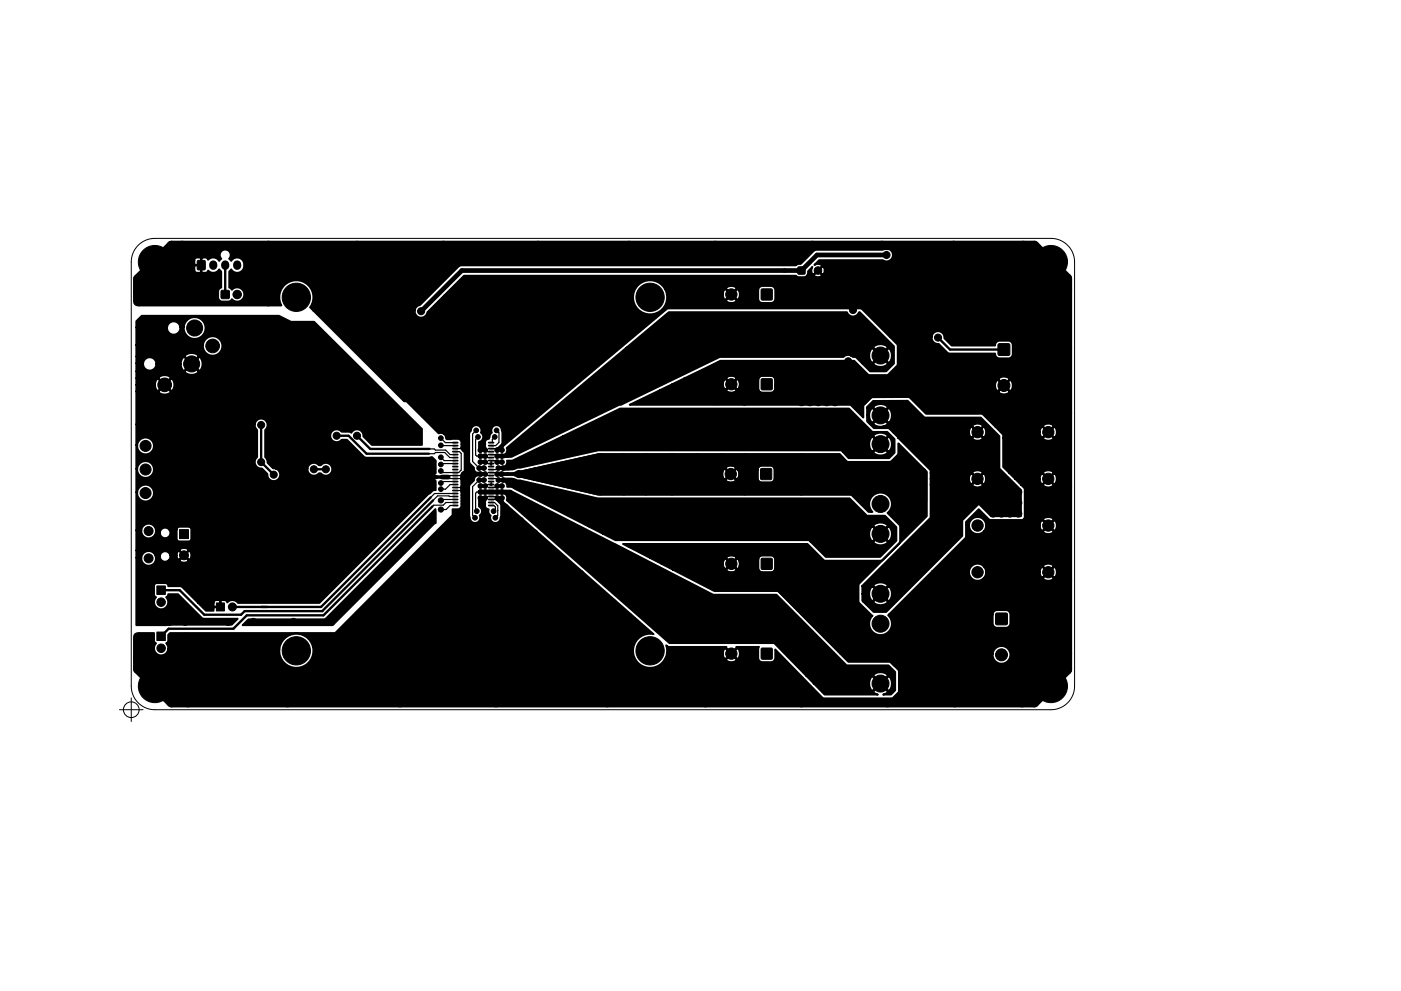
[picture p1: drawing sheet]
<svg xmlns="http://www.w3.org/2000/svg" width="297mm" height="210mm" viewBox="0 0 297 210" stroke-linecap="round" stroke-linejoin="round" font-family="sans-serif">
<g fill="none" stroke="#000" stroke-width=".21">
<path d="M29.3 52a5 5 0 0 1 3.5-1.4h190a5 5 0 0 1 5 5v90a5 5 0 0 1-5 5h-190a5 5 0 0 1-5-5v-90a5 5 0 0 1 1.5-3.6zM25.3 150.6h5M27.8 148.1v5"/>
<circle cx="27.8" cy="150.6" r="1.67"/>
</g>
<g fill="#000" stroke="#000" stroke-width=".21">
<path d="M41.9 55.3l1.3-.1 .3 .2-.1 1.8h-1.5zM169.2 56.7h1.4v1.4h-1.4zM46.9 61.7h1.7v1.6h-1.7zM161.4 61.4h2.3v2.2h-2.3zM211.7 73h2.3v2.3h-2.3zM161.3 99.5h2.2v2.2h-2.2zM161.4 80.4h2.3v2.2h-2.3zM38.1 112.4h1.9v1.9h-1.9zM92.6 101h1v.5h-1zM161.4 118.5h2.3v2.2h-2.3zM33.3 124.3h1.8v1.8h-1.8zM33.3 134.1h1.8v1.8h-1.8z"/>
<path d="M45.9 127.9h1.7v1.7h-1.7zM161.4 137.6h2.3v2.2h-2.3zM211.2 130.1h2.3v2.4h-2.3z"/>
<circle cx="30.2" cy="55.6" r=".4"/>
<circle cx="31" cy="57.4" r=".4"/>
<circle cx="31" cy="53.7" r=".4"/>
<circle cx="32.8" cy="55.6" r="3.5"/>
<circle cx="32.8" cy="53" r=".4"/>
<circle cx="32.8" cy="58.2" r=".4"/>
<circle cx="34.7" cy="57.4" r=".4"/>
<circle cx="34.7" cy="53.7" r=".4"/>
<circle cx="35.5" cy="55.6" r=".4"/>
<circle cx="38.6" cy="52.1" r=".75"/>
<circle cx="56.9" cy="52.1" r=".75"/>
<circle cx="56.9" cy="58.9" r=".75"/>
<circle cx="75.7" cy="52.1" r=".75"/>
<circle cx="79.4" cy="59.7" r=".5"/>
<circle cx="94" cy="52.1" r=".75"/>
<circle cx="99.3" cy="59.4" r=".75"/>
<circle cx="114" cy="52.1" r=".75"/>
<circle cx="115.3" cy="59.4" r=".75"/>
<circle cx="124.7" cy="59.4" r=".75"/>
<circle cx="133.3" cy="52.1" r=".75"/>
<circle cx="133.9" cy="59.4" r=".75"/>
<circle cx="142.7" cy="59.4" r=".75"/>
<circle cx="149.5" cy="59.4" r=".75"/>
<circle cx="151.6" cy="52.1" r=".75"/>
<circle cx="172.2" cy="52.1" r=".75"/>
<circle cx="173.4" cy="57.4" r=".8"/>
<circle cx="174.2" cy="59.7" r=".75"/>
<circle cx="186.9" cy="52.1" r=".75"/>
<circle cx="187.4" cy="56.6" r=".75"/>
<circle cx="187.4" cy="58.4" r=".75"/>
<circle cx="188" cy="54.1" r=".75"/>
<circle cx="190" cy="57" r=".75"/>
<circle cx="194.1" cy="59.7" r=".75"/>
<circle cx="202.2" cy="52.1" r=".75"/>
<circle cx="210.3" cy="57.4" r=".75"/>
<circle cx="216.9" cy="52.1" r=".75"/>
<circle cx="220.2" cy="55.6" r=".4"/>
<circle cx="221" cy="57.4" r=".4"/>
<circle cx="221" cy="53.7" r=".4"/>
<circle cx="222.8" cy="55.6" r="3.5"/>
<circle cx="222.8" cy="53" r=".4"/>
<circle cx="222.8" cy="58.2" r=".4"/>
<circle cx="224.7" cy="57.4" r=".4"/>
<circle cx="224.7" cy="53.7" r=".4"/>
<circle cx="225.5" cy="55.6" r=".4"/>
<circle cx="29.2" cy="62" r=".75"/>
<circle cx="29.7" cy="68.7" r=".75"/>
<circle cx="38.5" cy="67.9" r=".75"/>
<circle cx="38.9" cy="64" r=".75"/>
<circle cx="40.6" cy="77.2" r="1.7"/>
<circle cx="41.3" cy="69.6" r="1.7"/>
<circle cx="45.1" cy="73.4" r="1.45"/>
<circle cx="50.3" cy="62.5" r=".9"/>
<circle cx="54.5" cy="69.6" r=".75"/>
<circle cx="56.9" cy="64.1" r=".75"/>
<circle cx="57.4" cy="77.5" r=".75"/>
<circle cx="58.7" cy="67.7" r=".75"/>
<circle cx="62.8" cy="63.1" r="3"/>
<circle cx="67.2" cy="65.4" r=".75"/>
<circle cx="70.6" cy="73.7" r=".75"/>
<circle cx="72.6" cy="70.6" r=".75"/>
<circle cx="77.5" cy="75.8" r=".75"/>
<circle cx="81.3" cy="64" r=".75"/>
<circle cx="84.7" cy="62.7" r=".75"/>
<circle cx="87.5" cy="68.3" r=".75"/>
<circle cx="89.3" cy="66" r=".75"/>
<circle cx="91.6" cy="68.5" r=".75"/>
<circle cx="99.9" cy="73.9" r=".75"/>
<circle cx="126.4" cy="77.1" r=".75"/>
<circle cx="130.9" cy="73.3" r=".75"/>
<circle cx="134.7" cy="69.8" r=".75"/>
<circle cx="137.8" cy="63.1" r="3"/>
<circle cx="142.6" cy="64.6" r=".75"/>
<circle cx="148.5" cy="64.6" r=".75"/>
<circle cx="152" cy="78" r=".75"/>
<circle cx="155.1" cy="62.5" r="1.2"/>
<circle cx="157.9" cy="79.6" r=".75"/>
<circle cx="157.9" cy="77.7" r=".75"/>
<circle cx="169.9" cy="78.2" r=".75"/>
<circle cx="174.2" cy="63.2" r=".75"/>
<circle cx="174.2" cy="61.5" r=".75"/>
<circle cx="179.8" cy="76.7" r=".75"/>
<circle cx="180.8" cy="65.8" r=".75"/>
<circle cx="186.7" cy="75.4" r="1.8"/>
<circle cx="187.4" cy="60.3" r=".75"/>
<circle cx="187.4" cy="63.8" r=".75"/>
<circle cx="187.4" cy="62" r=".75"/>
<circle cx="189.7" cy="62.7" r=".75"/>
<circle cx="190" cy="70.4" r=".75"/>
<circle cx="192.3" cy="62.7" r=".75"/>
<circle cx="194.1" cy="61.5" r=".75"/>
<circle cx="194.1" cy="63.2" r=".75"/>
<circle cx="198.9" cy="71.6" r=".75"/>
<circle cx="217.2" cy="78.2" r=".75"/>
<circle cx="218.7" cy="76.7" r=".75"/>
<circle cx="220.2" cy="75.2" r=".75"/>
<circle cx="226.3" cy="73.9" r=".75"/>
<circle cx="226.3" cy="61.5" r=".75"/>
<circle cx="29.7" cy="97" r=".75"/>
<circle cx="30.9" cy="99.6" r="1.17"/>
<circle cx="30.9" cy="94.6" r="1.17"/>
<circle cx="34.9" cy="81.7" r="1.45"/>
<circle cx="37.3" cy="91.9" r=".75"/>
<circle cx="42.9" cy="95.2" r=".75"/>
<circle cx="47.2" cy="88.6" r=".75"/>
<circle cx="49.8" cy="81.7" r=".75"/>
<circle cx="51.1" cy="94.2" r=".75"/>
<circle cx="55.4" cy="98" r=".75"/>
<circle cx="55.4" cy="90.2" r=".75"/>
<circle cx="57.1" cy="88.4" r=".75"/>
<circle cx="61.2" cy="91.4" r=".75"/>
<circle cx="65.1" cy="96.9" r=".75"/>
<circle cx="66.5" cy="99.6" r=".75"/>
<circle cx="67.3" cy="90.4" r=".75"/>
<circle cx="69.1" cy="99.6" r=".75"/>
<circle cx="71.4" cy="92.5" r=".75"/>
<circle cx="72.4" cy="83.1" r=".75"/>
<circle cx="73.4" cy="95" r=".75"/>
<circle cx="75.7" cy="92.5" r=".75"/>
<circle cx="79.8" cy="93.5" r=".75"/>
<circle cx="79.8" cy="98.2" r=".75"/>
<circle cx="80" cy="83.1" r=".75"/>
<circle cx="87.8" cy="85.1" r=".75"/>
<circle cx="88.4" cy="91.4" r=".75"/>
<circle cx="90.2" cy="98.3" r=".75"/>
<circle cx="91.4" cy="85.1" r=".75"/>
<circle cx="93.5" cy="99.9" r=".5"/>
<circle cx="93.5" cy="93" r=".5"/>
<circle cx="93.5" cy="94.5" r=".5"/>
<circle cx="93.5" cy="98.5" r=".5"/>
<circle cx="93.5" cy="97" r=".5"/>
<circle cx="94.9" cy="88.5" r=".75"/>
<circle cx="98.3" cy="90.2" r=".75"/>
<circle cx="98.4" cy="95.4" r=".5"/>
<circle cx="101" cy="91.3" r=".5"/>
<circle cx="101.3" cy="92.7" r=".5"/>
<circle cx="101.6" cy="99.3" r=".5"/>
<circle cx="101.9" cy="95.5" r=".5"/>
<circle cx="101.9" cy="96.8" r=".5"/>
<circle cx="101.9" cy="98" r=".5"/>
<circle cx="102.6" cy="99.3" r=".5"/>
<circle cx="102.9" cy="96.8" r=".5"/>
<circle cx="102.9" cy="95.5" r=".5"/>
<circle cx="102.9" cy="98" r=".5"/>
<circle cx="104.9" cy="92.7" r=".5"/>
<circle cx="105.3" cy="91.3" r=".5"/>
<circle cx="105.4" cy="96.8" r=".5"/>
<circle cx="105.4" cy="98" r=".5"/>
<circle cx="105.4" cy="95.5" r=".5"/>
<circle cx="105.7" cy="99.3" r=".5"/>
<circle cx="106.4" cy="95.5" r=".5"/>
<circle cx="106.4" cy="96.8" r=".5"/>
<circle cx="106.4" cy="98" r=".5"/>
<circle cx="106.7" cy="99.3" r=".5"/>
<circle cx="107.3" cy="93" r=".75"/>
<circle cx="110.9" cy="90" r=".75"/>
<circle cx="114.6" cy="87" r=".75"/>
<circle cx="118.4" cy="83.8" r=".75"/>
<circle cx="122.4" cy="99.3" r=".75"/>
<circle cx="122.4" cy="80.4" r=".75"/>
<circle cx="127.4" cy="97" r=".75"/>
<circle cx="132.2" cy="97" r=".75"/>
<circle cx="136.9" cy="97" r=".75"/>
<circle cx="138.2" cy="85.1" r=".75"/>
<circle cx="140.5" cy="85.1" r=".75"/>
<circle cx="142.5" cy="97" r=".75"/>
<circle cx="142.7" cy="85.1" r=".75"/>
<circle cx="145" cy="85.1" r=".75"/>
<circle cx="147.3" cy="85.1" r=".75"/>
<circle cx="147.7" cy="97" r=".75"/>
<circle cx="149.6" cy="85.1" r=".75"/>
<circle cx="152" cy="83.4" r=".75"/>
<circle cx="152" cy="85.1" r=".75"/>
<circle cx="152" cy="80" r=".75"/>
<circle cx="152" cy="81.8" r=".75"/>
<circle cx="153" cy="97" r=".75"/>
<circle cx="155.1" cy="81.5" r="1.2"/>
<circle cx="157.9" cy="85.2" r=".75"/>
<circle cx="157.9" cy="81.5" r=".75"/>
<circle cx="157.9" cy="97" r=".75"/>
<circle cx="157.9" cy="83.4" r=".75"/>
<circle cx="157.9" cy="98.8" r=".75"/>
<circle cx="169.9" cy="97" r=".75"/>
<circle cx="169.9" cy="83.6" r=".75"/>
<circle cx="169.9" cy="81.8" r=".75"/>
<circle cx="169.9" cy="85.3" r=".75"/>
<circle cx="169.9" cy="98.8" r=".75"/>
<circle cx="169.9" cy="80" r=".75"/>
<circle cx="171.7" cy="85.3" r=".75"/>
<circle cx="173.5" cy="85.3" r=".75"/>
<circle cx="175.3" cy="85.3" r=".75"/>
<circle cx="175.3" cy="83.6" r=".75"/>
<circle cx="177" cy="85.3" r=".75"/>
<circle cx="186.7" cy="88.1" r="1.8"/>
<circle cx="186.7" cy="94.2" r="1.8"/>
<circle cx="190" cy="98.5" r=".75"/>
<circle cx="191.9" cy="98.5" r=".75"/>
<circle cx="192" cy="96.8" r=".75"/>
<circle cx="193.8" cy="98.5" r=".75"/>
<circle cx="207.3" cy="91.7" r="1.2"/>
<circle cx="211.1" cy="99.6" r=".75"/>
<circle cx="211.3" cy="89.7" r=".75"/>
<circle cx="211.3" cy="87.6" r=".75"/>
<circle cx="211.3" cy="85.6" r=".75"/>
<circle cx="212.6" cy="90.9" r=".75"/>
<circle cx="212.8" cy="81.8" r="1.27"/>
<circle cx="213.6" cy="94.7" r=".75"/>
<circle cx="213.6" cy="92.7" r=".75"/>
<circle cx="213.6" cy="96.8" r=".75"/>
<circle cx="213.6" cy="98.8" r=".75"/>
<circle cx="222.3" cy="91.7" r="1.2"/>
<circle cx="226.3" cy="87.6" r=".75"/>
<circle cx="29.7" cy="109.1" r=".75"/>
<circle cx="29.7" cy="102" r=".75"/>
<circle cx="30.9" cy="104.6" r="1.17"/>
<circle cx="31.5" cy="118.5" r=".95"/>
<circle cx="31.5" cy="112.7" r=".95"/>
<circle cx="39" cy="117.8" r=".95"/>
<circle cx="40.9" cy="109.7" r=".75"/>
<circle cx="46.7" cy="114.3" r=".75"/>
<circle cx="47.2" cy="100.3" r=".75"/>
<circle cx="51.1" cy="106.2" r=".75"/>
<circle cx="54.2" cy="118.2" r=".65"/>
<circle cx="56.5" cy="115.8" r=".65"/>
<circle cx="58" cy="100.7" r=".75"/>
<circle cx="61" cy="108.2" r=".75"/>
<circle cx="64.1" cy="119.2" r=".75"/>
<circle cx="67.4" cy="111.6" r=".75"/>
<circle cx="67.7" cy="108.2" r=".75"/>
<circle cx="75.4" cy="118.9" r=".75"/>
<circle cx="75.8" cy="111.6" r=".75"/>
<circle cx="76.6" cy="108.3" r=".75"/>
<circle cx="82.8" cy="111.6" r=".75"/>
<circle cx="84.8" cy="116.8" r=".75"/>
<circle cx="85.5" cy="108.3" r=".75"/>
<circle cx="87.6" cy="119.3" r=".75"/>
<circle cx="90" cy="111.8" r=".75"/>
<circle cx="90.2" cy="104.1" r=".75"/>
<circle cx="92.6" cy="101.2" r=".25"/>
<circle cx="93.5" cy="102.5" r=".5"/>
<circle cx="93.5" cy="103.8" r=".5"/>
<circle cx="93.5" cy="106.2" r=".55"/>
<circle cx="93.5" cy="108.1" r=".55"/>
<circle cx="93.6" cy="101.2" r=".25"/>
<circle cx="94.1" cy="112.3" r=".75"/>
<circle cx="97" cy="109.6" r=".75"/>
<circle cx="98.3" cy="100.6" r=".5"/>
<circle cx="98.3" cy="103.6" r=".5"/>
<circle cx="98.3" cy="102.1" r=".5"/>
<circle cx="100.7" cy="109.9" r=".5"/>
<circle cx="101.1" cy="108.5" r=".5"/>
<circle cx="101.6" cy="101.8" r=".5"/>
<circle cx="101.9" cy="103.1" r=".5"/>
<circle cx="101.9" cy="105.7" r=".5"/>
<circle cx="101.9" cy="104.4" r=".5"/>
<circle cx="101.9" cy="100.6" r=".5"/>
<circle cx="102.6" cy="101.8" r=".5"/>
<circle cx="102.9" cy="100.6" r=".5"/>
<circle cx="102.9" cy="104.4" r=".5"/>
<circle cx="102.9" cy="105.7" r=".5"/>
<circle cx="102.9" cy="103.1" r=".5"/>
<circle cx="104.6" cy="108.5" r=".5"/>
<circle cx="105" cy="109.9" r=".5"/>
<circle cx="105.4" cy="100.6" r=".5"/>
<circle cx="105.4" cy="104.4" r=".5"/>
<circle cx="105.4" cy="105.7" r=".5"/>
<circle cx="105.4" cy="103.1" r=".5"/>
<circle cx="105.7" cy="101.8" r=".5"/>
<circle cx="106.4" cy="104.4" r=".5"/>
<circle cx="106.4" cy="105.7" r=".5"/>
<circle cx="106.4" cy="103.1" r=".5"/>
<circle cx="106.4" cy="100.6" r=".5"/>
<circle cx="106.7" cy="101.9" r=".5"/>
<circle cx="107.1" cy="107.7" r=".75"/>
<circle cx="110" cy="100.6" r=".75"/>
<circle cx="110.2" cy="110.5" r=".75"/>
<circle cx="111.9" cy="100.6" r=".75"/>
<circle cx="113.3" cy="113.2" r=".75"/>
<circle cx="113.8" cy="100.6" r=".75"/>
<circle cx="116.2" cy="115.9" r=".75"/>
<circle cx="119.6" cy="118.9" r=".75"/>
<circle cx="122.4" cy="101.9" r=".75"/>
<circle cx="127.4" cy="104.3" r=".75"/>
<circle cx="132.2" cy="104.3" r=".75"/>
<circle cx="135.9" cy="116.1" r=".75"/>
<circle cx="136.9" cy="104.3" r=".75"/>
<circle cx="138.2" cy="116.1" r=".75"/>
<circle cx="140.5" cy="116.1" r=".75"/>
<circle cx="142.5" cy="104.3" r=".75"/>
<circle cx="142.7" cy="116.1" r=".75"/>
<circle cx="145" cy="116.1" r=".75"/>
<circle cx="147.3" cy="116.1" r=".75"/>
<circle cx="147.8" cy="104.1" r=".75"/>
<circle cx="149.3" cy="116.1" r=".75"/>
<circle cx="150.5" cy="119.6" r=".75"/>
<circle cx="150.5" cy="117.9" r=".75"/>
<circle cx="153" cy="104.1" r=".75"/>
<circle cx="154.9" cy="100.6" r="1.2"/>
<circle cx="155.1" cy="119.6" r="1.2"/>
<circle cx="157.9" cy="116.1" r=".75"/>
<circle cx="157.9" cy="100.6" r=".75"/>
<circle cx="157.9" cy="104.3" r=".75"/>
<circle cx="157.9" cy="119.6" r=".75"/>
<circle cx="157.9" cy="117.9" r=".75"/>
<circle cx="157.9" cy="102.5" r=".75"/>
<circle cx="169.9" cy="100.6" r=".75"/>
<circle cx="169.9" cy="104.3" r=".75"/>
<circle cx="169.9" cy="117.9" r=".75"/>
<circle cx="169.9" cy="116.1" r=".75"/>
<circle cx="169.9" cy="119.6" r=".75"/>
<circle cx="169.9" cy="102.5" r=".75"/>
<circle cx="184.9" cy="119.8" r=".75"/>
<circle cx="186.7" cy="106.9" r="1.8"/>
<circle cx="186.7" cy="113.3" r="1.8"/>
<circle cx="191.9" cy="100.3" r=".75"/>
<circle cx="193.7" cy="100.3" r=".75"/>
<circle cx="193.7" cy="102.1" r=".75"/>
<circle cx="195.6" cy="105.4" r=".75"/>
<circle cx="195.6" cy="101.9" r=".75"/>
<circle cx="195.6" cy="100.1" r=".75"/>
<circle cx="195.6" cy="103.6" r=".75"/>
<circle cx="207" cy="104.4" r=".75"/>
<circle cx="207.2" cy="101.6" r="1.2"/>
<circle cx="207.3" cy="111.5" r="1.2"/>
<circle cx="208.8" cy="106.7" r=".75"/>
<circle cx="208.8" cy="104.4" r=".75"/>
<circle cx="210.6" cy="109" r=".75"/>
<circle cx="210.6" cy="106.7" r=".75"/>
<circle cx="210.6" cy="104.4" r=".75"/>
<circle cx="212.3" cy="104.4" r=".75"/>
<circle cx="212.3" cy="109" r=".75"/>
<circle cx="212.3" cy="106.7" r=".75"/>
<circle cx="214.1" cy="109" r=".75"/>
<circle cx="214.1" cy="104.4" r=".75"/>
<circle cx="214.1" cy="106.7" r=".75"/>
<circle cx="215.9" cy="104.4" r=".75"/>
<circle cx="215.9" cy="109" r=".75"/>
<circle cx="215.9" cy="106.7" r=".75"/>
<circle cx="222.2" cy="101.6" r="1.2"/>
<circle cx="222.3" cy="111.5" r="1.2"/>
<circle cx="226.3" cy="103.1" r=".75"/>
<circle cx="29.2" cy="139.7" r=".75"/>
<circle cx="29.7" cy="131.8" r=".75"/>
<circle cx="29.7" cy="122.3" r=".75"/>
<circle cx="34.2" cy="127.8" r=".9"/>
<circle cx="34.2" cy="137.5" r=".9"/>
<circle cx="34.5" cy="122.4" r=".75"/>
<circle cx="35.9" cy="131.9" r=".75"/>
<circle cx="39.2" cy="131.9" r=".75"/>
<circle cx="39.3" cy="135.1" r=".75"/>
<circle cx="44.7" cy="124.8" r=".75"/>
<circle cx="48.2" cy="135.2" r=".75"/>
<circle cx="48.4" cy="131.9" r=".75"/>
<circle cx="49.3" cy="128.8" r=".85"/>
<circle cx="53.2" cy="120.9" r=".65"/>
<circle cx="53.6" cy="127.1" r=".75"/>
<circle cx="53.7" cy="131.9" r=".75"/>
<circle cx="58.4" cy="135.2" r=".75"/>
<circle cx="59.1" cy="124.8" r=".75"/>
<circle cx="62.2" cy="131.9" r=".75"/>
<circle cx="62.8" cy="138.1" r="3"/>
<circle cx="67.3" cy="127" r=".75"/>
<circle cx="70.2" cy="135.2" r=".75"/>
<circle cx="70.2" cy="131.9" r=".75"/>
<circle cx="77.5" cy="124.1" r=".75"/>
<circle cx="79.9" cy="127" r=".75"/>
<circle cx="123.1" cy="121.8" r=".75"/>
<circle cx="126.2" cy="124.7" r=".75"/>
<circle cx="129.9" cy="127.9" r=".75"/>
<circle cx="133.2" cy="130.8" r=".75"/>
<circle cx="136.3" cy="133.6" r=".75"/>
<circle cx="137.8" cy="138.1" r="3"/>
<circle cx="143.4" cy="138" r=".75"/>
<circle cx="149.2" cy="138" r=".75"/>
<circle cx="150.5" cy="123.3" r=".75"/>
<circle cx="150.6" cy="121.4" r=".75"/>
<circle cx="155.1" cy="138.7" r="1.2"/>
<circle cx="157.9" cy="123.2" r=".75"/>
<circle cx="157.9" cy="121.4" r=".75"/>
<circle cx="169.9" cy="128.5" r=".75"/>
<circle cx="169.9" cy="126.7" r=".75"/>
<circle cx="169.9" cy="125" r=".75"/>
<circle cx="169.9" cy="123.2" r=".75"/>
<circle cx="169.9" cy="121.4" r=".75"/>
<circle cx="172" cy="130.8" r=".75"/>
<circle cx="174.6" cy="133.6" r=".75"/>
<circle cx="177.2" cy="136.3" r=".75"/>
<circle cx="180.1" cy="139.2" r=".75"/>
<circle cx="181.6" cy="128.6" r=".75"/>
<circle cx="181.7" cy="122.9" r=".75"/>
<circle cx="186.7" cy="139.2" r=".75"/>
<circle cx="186.7" cy="126" r="1.8"/>
<circle cx="186.7" cy="132.3" r="1.8"/>
<circle cx="192.3" cy="136" r=".75"/>
<circle cx="196.2" cy="132.1" r=".75"/>
<circle cx="200" cy="128.1" r=".75"/>
<circle cx="202.7" cy="132.1" r=".75"/>
<circle cx="202.7" cy="135.9" r=".75"/>
<circle cx="202.7" cy="125.7" r=".75"/>
<circle cx="205.5" cy="139.8" r=".75"/>
<circle cx="207.3" cy="121.4" r="1.2"/>
<circle cx="212.3" cy="138.9" r="1.27"/>
<circle cx="218.9" cy="136.6" r=".75"/>
<circle cx="220.7" cy="131.6" r=".75"/>
<circle cx="222.3" cy="121.4" r="1.2"/>
<circle cx="226.3" cy="138.7" r=".75"/>
<circle cx="226.3" cy="123.2" r=".75"/>
<circle cx="30.2" cy="145.6" r=".4"/>
<circle cx="31" cy="143.7" r=".4"/>
<circle cx="31" cy="147.4" r=".4"/>
<circle cx="32.8" cy="145.6" r="3.5"/>
<circle cx="32.8" cy="148.2" r=".4"/>
<circle cx="32.8" cy="143" r=".4"/>
<circle cx="34.7" cy="143.7" r=".4"/>
<circle cx="34.7" cy="147.4" r=".4"/>
<circle cx="35.5" cy="145.6" r=".4"/>
<circle cx="39.9" cy="149.1" r=".75"/>
<circle cx="61" cy="149.1" r=".75"/>
<circle cx="84.8" cy="149.1" r=".75"/>
<circle cx="105.2" cy="149.1" r=".75"/>
<circle cx="128.8" cy="149.1" r=".75"/>
<circle cx="149.6" cy="149.1" r=".75"/>
<circle cx="169.9" cy="149.1" r=".75"/>
<circle cx="186.7" cy="145" r="1.8"/>
<circle cx="188.2" cy="149.1" r=".75"/>
<circle cx="191.5" cy="144.8" r=".75"/>
<circle cx="202.4" cy="149.1" r=".75"/>
<circle cx="209.2" cy="143.6" r=".75"/>
<circle cx="216.7" cy="149.1" r=".75"/>
<circle cx="218.2" cy="144" r=".75"/>
<circle cx="220.2" cy="145.6" r=".4"/>
<circle cx="221" cy="143.7" r=".4"/>
<circle cx="221" cy="147.4" r=".4"/>
<circle cx="222.8" cy="145.6" r="3.5"/>
<circle cx="222.8" cy="148.2" r=".4"/>
<circle cx="222.8" cy="143" r=".4"/>
<circle cx="224.7" cy="143.7" r=".4"/>
<circle cx="224.7" cy="147.4" r=".4"/>
<circle cx="225.5" cy="145.6" r=".4"/>
</g>
<g fill="none" stroke="#000" stroke-width=".4">
<path d="M96 93.9h1M96 94.5h1M96 95.2h1M96 95.8h1M96 96.5h1M96 97.1h1M96 97.7h1M96 98.4h1M96 99h1M96 99.6h1M103.6 93.9h1M103.6 94.5h1"/>
<path d="M103.6 95.2h1M103.6 95.8h1M103.6 96.5h1M103.6 97.1h1M103.6 97.7h1M103.6 98.4h1M103.6 99h1M103.6 99.6h1M96 100.3h1M96 100.9h1M96 101.5h1M96 102.2h1"/>
<path d="M96 102.8h1M96 103.4h1M96 104.1h1M96 104.7h1M96 105.3h1M96 106h1M96 106.6h1M96 107.2h1M103.6 100.3h1M103.6 100.9h1M103.6 101.5h1M103.6 102.2h1"/>
<path d="M103.6 102.8h1M103.6 103.4h1M103.6 104.1h1M103.6 104.7h1M103.6 105.3h1M103.6 106h1M103.6 106.6h1M103.6 107.2h1"/>
</g>
<path d="M45.2 56.1v.3M47.7 56.1v.3M50.3 56.1v.3" fill="none" stroke="#000" stroke-width="1.7"/>
<g fill="none" stroke="#000" stroke-width=".25">
<path d="M90.9 96.3h1.2l.2-.3h2l1.1 1.1h1.1M91.1 95.2h1l.2 .3h2.2l.9 1h1.1M93.5 94.5h3M93.5 93l.9 .9h2.1M93.5 97l.7 .7h2.3M96.5 95.2h2.1M96.5 95.8h.9l.4 .4v3.5l-.6 .6h-3.4l-.3-.4M96.5 98.4h-2.8l-.2 .1M101 91.3l-.8 .8v5.8l1.4 1.4h1M101.3 92.7l-.5 .5v3.3l.3 .3h1.8l.3 .3h.9M102.9 98l.3 .4h.9M102.9 95.5l.3 .3h.9"/>
<path d="M104.1 95.2h1l.3 .3M104.1 96.5h1l.3 .3M104.9 92.7l-.5 .5v.7M105.3 91.3l.5 .5v2l-.7 .7h-1M105.7 99.3l-.4 .3h-1.2M106.4 98h-1l-.3-.3h-1v1.3M106.4 96.8h2.1M96.5 103.4h1.6l.2 .2-.4 .5h-1.4M96.5 106h-2.8l-.2 .2M96.5 105.3l-3.7-.1-1 1M96.5 102.8h-1.1l-.9 1h-1M96.5 106.6h-1.9l-.6 .6h-2.1l-.2 .2"/>
<path d="M96.5 107.2h-1.1l-.8 .9h-1.1M96.5 104.7h-4.4l-.8 .8M96.5 102.2h-2.8l-.2 .2M98.3 100.6l-.3 .3h-2.9l-.3 .3 .3 .3h2.6l.6 .6M101.6 101.8l-1.4 1.4v6.1l.5 .6M101.9 104.4h-.8l-.3 .2v3.6l.3 .3M102.9 100.6l.3 .3h.9M102.9 105.7l.3-.4h1.9l.3 .4M104.1 101.5h1.2l.4 .3 1 .1M104.1 100.3h1l.3 .3M104.1 102.2v.6h-.9l-.3 .3M104.1 106.6h.7l.7 .7v2.1l-.5 .5"/>
<path d="M104.1 107.2h.6l.3 .4v.5l-.3 .4M104.6 108.5h.1M104.8 104.1h-1.6l-.3 .3 .3 .3h1.9l.3-.3M105.4 105.7l-.3 .3h-1M105.4 105.7h1M105.5 108.3h.1M106.4 103.1h-1l-.3 .3h-1"/>
</g>
<path d="M188 54.1h-14.8l-3.3 3.3h-72l-8.6 8.6M88.5 101.2h3.8M93.7 101.2h1.3M100.6 100.6h1.3M101.9 104.4h6.3M105.4 100.6h1M106.4 104.4h.1" fill="none" stroke="#000" stroke-width="1"/>
<path d="M29.2 64v-4.8l7.1-7.1h183l7 7v83l-7 7h-183l-7.1-7.1v-6.9" fill="none" stroke="#000" stroke-width="2"/>
<path d="M47.7 56.3v6.2M198.9 71.6l2.5 2.6h11.4M55.4 90.2v7.8l2.6 2.7M66.5 99.6h2.6M71.4 92.5h2.5l3.8 3.8h13.2M75.7 92.5l2.8 2.7h12.6M91.3 105.5l-23.2 23.3h-18.8M91.7 107.4l-23.1 23.2h-16.3l-2.8 2.8h-13.7l-1.6 1.6M91.8 106.2l-23.5 23.5h-16.4l-.8 .7h-7.8l-5.2-5.2h-3.9M92.3 101.2h.3" fill="none" stroke="#000" stroke-width=".5"/>
<circle cx="69.1" cy="99.6" r=".25" fill="#000"/>
<g fill="#000" stroke="#000" stroke-width=".4">
<path d="M36.4 52.3h182.7l7 7v82.6l-7 7h-182.4l-7.3-7.3v-7.3h3.3v1.7l.4 .5a1.5 1.5 0 0 0 .4 2.4 1.5 1.5 0 0 0 2.2-1.2h23.5v.7a3.6 3.6 0 0 0 5.5 2.8 3.6 3.6 0 0 0 0-6.2 3.6 3.6 0 0 0-5.5 2.7h-23.5l-.1-.6-.4-.6 .4-.4 .1-1.4 .4-.4h35l24.8-24.9 .1-1.4h1.1a.94 .94 0 0 0 .7-1.2v-2.6l-.1-.1 .1-.5-.1-.2 .1-.1v-1.1v-.5l-.1-.2 .1-.5-.1-.1 .8-1v-3.7l-.1-.4-.7-.6 .1-1a.8 .8 0 0 0-.7-1.1l-2.4 .1-.3-.8-.3-.3h5.4v6l1 1.1v.6l.5 .5 1.8 .1 .1 .2-.1 .2h-.9a1.1 1.1 0 0 0-1.4 1.1l-1 1.2v6.2l.1 .4a1.11 1.11 0 0 0 1.3 1.2 1.11 1.11 0 0 0 .8-1.5 1.1 1.1 0 0 0-.1-1.9v-2h1.2l.2 .5-.2 .1 .1 .8a.8 .8 0 0 0 .7 1.1 1.08 1.08 0 0 0 .4 1.4 1.14 1.14 0 0 0 .9 1.5 1.14 1.14 0 0 0 1.3-1.3l.1-2.4-1-1.2 .1-.5h1.2v.8l.2 .3 31.8 28a3.6 3.6 0 0 0-4.1 5 3.6 3.6 0 0 0 6.4 .3h13l.2 .3a1.47 1.47 0 0 0 2.1-.3l-1.1-1.1-1.2 1.1h-13l.5-1.2h11.9v.3a.67 .67 0 0 0 .5 .8l1.2-1.1h.2l1.1 1.1 .3-.1a1.47 1.47 0 0 0-.3-2.1l-1.1 1.1h-.2l-1.2-1.1-.2 .1-.2 .3-.1 .7h-11.9v-1l-.2-.8 .7 .3h12.1l-.1 .3 1.2 1.1 1.1-1.1-.1-.3h4.8l-.1 .6v1.8a.9 .9 0 0 0 .9 .9h1.9l.5-.3 .2-.4 .1-2 10.2 10.4h14.4l.4-.2 1.2-1.3v-4.2l-.2-.4-1.5-1.6-.4-.1h-8.7l-1.6-1.6h32.3a1.88 1.88 0 0 0 2.5 1.9 1.88 1.88 0 0 0 .6-3.1 1.88 1.88 0 0 0-3.1 .8v.4h-32.3l-13.3-13.4h-13.5l-8.8-4.6h11.3a1.47 1.47 0 0 0 2.2 .3l.1-.3-1.1-1.1-1.2 1.1h-11.3l-2.3-1.2h13v.4a.67 .67 0 0 0 .5 .8l1.2-1.2h.2l1.1 1.2 .3-.2 .3-1-.3-.9h4.2v1.8a.9 .9 0 0 0 .9 .9h1.9l.5-.2 .2-.5 .1-2a.9 .9 0 0 0-.9-.9l-2.2 .1-.4 .3-.1 .5h-4.2l-.3-.2-1.1 1.1h-.2l-1.2-1.1a1.1 1.1 0 0 0-.5 1.1h-13l-2.4-1.2h16l1.2 1.1 1.1-1.1-.1-.3a1.47 1.47 0 0 0-2.2 .3h-16l-5.8-3h39.1l3.7 3.5h11.9l4-4v-3.4l-2.6-2.7a2.41 2.41 0 0 0 .3-3.4 2.41 2.41 0 0 0-3.4-.3 2.41 2.41 0 0 0-.1 3.5h-.9l-3.5-3.5-.4-.2h-53.4l-13.6-3.1h40.6l.1 .3a1.47 1.47 0 0 0 2.2-.3l-1.2-1.1-1.1 1.1h-40.6l-4.5-1-2.5 .1-.8-.1v-.2h47.7l.1 .3a.67 .67 0 0 0 .5 .8l1.1-1.1h.2l1.2 1.1 .2-.1 .3-1-.2-.9h4.1v1.8a.9 .9 0 0 0 .9 .9h2l.5-.3 .2-.4v-2a.9 .9 0 0 0-.9-.9h-2.1l-.4 .4-.2 .5h-4.1l-.3-.2-1.2 1.1h-.2l-1.1-1.1a1.1 1.1 0 0 0-.6 1.1h-47.7v-.2h3.3l4.7-1h40.4l1.1 1.1 1.2-1.1-.2-.3a1.47 1.47 0 0 0-2.1 .3h-40.4l13.5-3h51.1l1.7 1.6h8.9l.4-.2 1.4-1.4 .1-2.3 6 6v9.4l-14.4 14.4v3.9l2.9 2.8-.2 .2a2.41 2.41 0 0 0 .3 3.4 2.41 2.41 0 0 0 3.4-.3 2.41 2.41 0 0 0-.2-3.4l.2-.1h22v1.8a.95 .95 0 0 0 .9 1h2l.5-.3 .3-.5v-2a.95 .95 0 0 0-.9-1l-2.2 .1-.5 .4-.1 .5h-22l9.1-9.2h7.9a1.8 1.8 0 0 0 1 1.9 1.8 1.8 0 0 0 2.1-.5h12.5l.2 .3a1.47 1.47 0 0 0 2.1-.3l-1.1-1.1-1.2 1.1h-12.5l.4-.7 .1-.5h11.4v.4a.67 .67 0 0 0 .5 .7l1.2-1.1h.2l1.1 1.1 .3-.1a1.47 1.47 0 0 0-.3-2.1l-1.1 1.1h-.2l-1.2-1.1-.2 .1-.2 .3-.1 .7h-11.4l-.1-.5-.4-.7h12.5l1.2 1.1 1.1-1.1a1.47 1.47 0 0 0-2.1-.3l-.2 .3h-12.5l-.2-.2a1.81 1.81 0 0 0-2.9 1.2h-7.9l7.1-7.1 .1-2.8h.7a1.8 1.8 0 0 0 1 1.9 1.8 1.8 0 0 0 2.1-.5h12.5l.2 .3a1.47 1.47 0 0 0 2.1-.3l-1.1-1.1-1.2 1.1h-12.5l.4-.7 .1-.5h11.4v.4a.67 .67 0 0 0 .5 .7l1.2-1.1h.2l1.1 1.1 .3-.1a1.47 1.47 0 0 0-.3-2.1l-1.1 1.1h-.2l-1.2-1.1-.2 .1-.2 .3-.1 .7h-11.4a1.8 1.8 0 0 0-1.8-1.8 1.8 1.8 0 0 0-1.8 1.6h-.7v-.6l2.7-2.7 2.4 2.3h11.2l1.2 1.1 1.1-1.1a1.47 1.47 0 0 0-2.1-.3l-.2 .3h-4.2l.4-.6v-5.8l-.1-.4-.8-.7h4.7l.1 .3a1.47 1.47 0 0 0 2.2-.3l-1.2-1.1-1.1 1.1h-4.7l-1.2-1.2h5.2l.1 .3a.67 .67 0 0 0 .5 .8l1.1-1.1h.2l1.2 1.1 .3-.1a1.47 1.47 0 0 0-.3-2.1l-1.2 1.1h-.2l-1.1-1.1-.3 .1-.1 .3-.2 .7h-5.2l-1.2-1.2h7.1l1.1 1.1 1.2-1.1a1.47 1.47 0 0 0-2.2-.3l-.1 .3h-7.1l-1.3-1.3v-6.2h8.4a1.47 1.47 0 0 0 2.2 .3l.1-.3-1.1-1.1-1.2 1.1h-8.4l-.1-.7-.4-.5h8.3l.1 .7 .2 .3 .2 .1 1.2-1.1h.2l1.1 1.1a1.47 1.47 0 0 0 .3-2.1l-.3-.1-1.1 1.1h-.2l-1.2-1.1-.2 .1-.2 .3-.1 .7h-8.3l-1.2-1.2h10.1l1.2 1.1 1.1-1.1a1.47 1.47 0 0 0-2.1-.3l-.2 .3h-10.1l-2.9-2.7h-11.8l-3.3-3.4-.5-.2-7.7 .1-1.7 1.7-.1 2.6-2.5-2.5-.4-.2h-46.6l6.5-3.2h13.9l.2 .3a1.47 1.47 0 0 0 2.1-.3l-1.1-1.1-1.2 1.1h-13.9l2.5-1.2h10.8v.4a.67 .67 0 0 0 .5 .8l1.2-1.2h.2l1.1 1.2 .3-.2 .3-1-.3-.9h4.2v1.8a.9 .9 0 0 0 .9 .9h1.9l.5-.2h47.6l.1 .2a1.54 1.54 0 0 0 2.2-.2l-1.2-1.2-1.1 1.2h-47.6l.2-.5 .1-.8h46.6v.3a.72 .72 0 0 0 .6 .9l1.2-1.2h.1l1.2 1.2 .3-.2a1.54 1.54 0 0 0-.3-2.2l-1.2 1.2h-.1l-1.2-1.2-.3 .1-.2 .4-.1 .7h-46.6v-1.3h47.3l1.1 1.2 1.2-1.2-.1-.3a1.54 1.54 0 0 0-2.2 .3h-47.3l-.3-.5-.5-.3h-1.9a.9 .9 0 0 0-.9 .9h-4.2l-.3-.2-1.1 1.1h-.2l-1.2-1.1-.2 .1-.2 .3-.1 .7h-10.8l2.5-1.2h8.9l1.2 1.1 1.1-1.1a1.47 1.47 0 0 0-2.1-.3l-.2 .3h-8.9l7.8-3.8h28.3l3.1 3 3.9 .1 2.1-2 .1-.4v-3.9l-1.6-1.8h8.8v.3a1.35 1.35 0 0 0 1.5 1.2l1.8 1.8 .5 .2 9.7 .1a.95 .95 0 0 0 .9 .9h2.1l.4-.2 .3-.5v-2.1a.95 .95 0 0 0-.9-.9h-2.1a.96 .96 0 0 0-.7 1h-9.2l-1.6-1.5a1.36 1.36 0 0 0-1.2-1.5 1.36 1.36 0 0 0-1.5 1.2h-8.8l-6.2-6.1-41 .1-34.7 29-.2 .4v.8h-1.3l.1-.4 1.1-1.3-.1-2.6a1.11 1.11 0 0 0-1.3-1.2 1.11 1.11 0 0 0-.8 1.6l-.4 .4-.3 .9a.94 .94 0 0 0-.8 1.3v.7l.2 .1-.2 .1 .2 .4h-1.4v-1.9a1.1 1.1 0 0 0 .8-.9 1.1 1.1 0 0 0-.4-1.1 1.1 1.1 0 0 0-.8-1.6 1.1 1.1 0 0 0-1.3 1.2l-.4 .7h-5.4l-.5-.2-.6 .1-6.8-6.8-.5-.1-19.3-19.2h21.5a1.35 1.35 0 0 0 1.2 1.5 1.35 1.35 0 0 0 1.5-1.1l3.5-3.6h40.1a3.6 3.6 0 0 0 3.1 4 3.6 3.6 0 0 0 4.1-3h12.5l.2 .3a1.47 1.47 0 0 0 2.1-.3l-1.1-1.1-1.2 1.1h-12.5v-1.2h11.9v.3a.67 .67 0 0 0 .5 .8l1.2-1.1h.2l1.1 1.1 .3-.1 .3-1-.3-.9h4.2v1.8a.9 .9 0 0 0 .9 .9h1.9l.5-.3 .2-.4 .1-2a.9 .9 0 0 0-.9-.9h-2.2l-.4 .4-.1 .5h-4.2l-.3-.2-1.1 1.1h-.2l-1.2-1.1a1.1 1.1 0 0 0-.5 1.1h-11.9l-.5-1.2h13l1.2 1.1 1.1-1.1-.1-.3a1.47 1.47 0 0 0-2.2 .3h-13l-.3-.5a3.6 3.6 0 0 0-3.8-1.2 3.6 3.6 0 0 0-2.6 3.1h-40.1l4.3-4.2h70.4l.4 .3h1.2l.5-.1 .3-.4h1.4a.98 .98 0 0 0 1.7 0l-.9-.8-.8 .8h-1.4l.1-.7 .9-1-.2 .8 .2 .8h.3l.8-.8h.2l.9 .8a.98 .98 0 0 0 0-1.6l-.9 .8h-.2l1-.9a1.08 1.08 0 0 0-1.6-.3l1-1h13.5a1.35 1.35 0 0 0 2.1-1.1 1.35 1.35 0 0 0-2.1-1.1h-14.2l-.6 .3-2.6 2.7h-.6l-.4 .3h-70.9l-.8 .3-8 8.1-.7 .3-.5 .9h-21.5l-.7-.7 .3-.4a3.6 3.6 0 0 0-3.2-5.3 3.6 3.6 0 0 0-3.1 5.3h-30.3v-5.5l2-2h9.8a.6 .6 0 0 0 .6 .6h.7l.1-.2v-1.4h-1.2l-.2 .2v.8h-9.8l2-2.1h7.8v.8l.2 .2h1.2v-1.4h.1v2.9l.2 .2h.8l.4-.5a1.46 1.46 0 0 0 2.4-.3l.4 .5v3.4l-.6 .5-.1 1.6a.9 .9 0 0 0 1 .9h1.3l.7-.5 .1 .1a1.51 1.51 0 0 0 2.1-.1 1.51 1.51 0 0 0-.1-2.2 1.51 1.51 0 0 0-2.1 .2l-.6-.5v-3.4l.5-.4a1.53 1.53 0 0 0 2.2 .2 1.53 1.53 0 0 0 0-2.3 1.53 1.53 0 0 0-2.2 .2l-.5-.4a1.15 1.15 0 0 0 0-1.6 1.15 1.15 0 0 0-1.7 0 1.15 1.15 0 0 0 0 1.6l-.5 .4a1.47 1.47 0 0 0-2.3-.2l-.4-.4-.8-.1-.3 .2-.1-.2h-.7a.6 .6 0 0 0-.6 .6h-7.8zM30.1 67h29l2.6 1.3h4.9l22.9 22.7v3.4h-10.7l-1.8-1.8a1.36 1.36 0 0 0-.9-1.4 1.36 1.36 0 0 0-1.6 .6l-.4-.2h-1.7a1.36 1.36 0 0 0-2-.1 1.36 1.36 0 0 0 .1 1.9 1.36 1.36 0 0 0 1.9-.1h1.2l3.5 3.6 .5 .2h13.4l.6-.1 .8 .7v2.7l-.3 .2a.65 .65 0 0 0-.4 .6 .65 .65 0 0 0 .4 .6 .54 .54 0 0 1 .3 .8v1.4l-.7 .1-1 .8-23 23h-17.3a1.44 1.44 0 0 0-2.2-.1l-.4-.4-.8-.1-.2 .2v1.4l-1.4-.1-.1 .2v.6h-1.6l-1.7-1.7h3.3v.7l.1 .1h1.3v-1.2l-.2-.2-.8 .1-.4 .5h-3.3l-3.4-3.4-.5-.1-2.4-.1a.6 .6 0 0 0-.6-.6h-2l-.3 .3-.1 2.1 .1 .4 .3 .2-.1 .1a1.51 1.51 0 0 0 .2 2.1 1.51 1.51 0 0 0 2.1-.1 1.51 1.51 0 0 0-.1-2.1l.4-.2 .1-.4h2l5 4.9 .4 .3h7.3l-1.3 1.2-20.2 .1v-14.3h1.1v.3a1.56 1.56 0 0 0 1.8 1.4 1.56 1.56 0 0 0 1.2-2h.9v.2a1.1 1.1 0 0 0 .7 .9 1.1 1.1 0 0 0 1.2-.2h2.3l.1 .2 .8 .3 .9-.3 .1-.2-1-1-.9 1h-2.3l.3-.5v-.6h1.4l.2 .9 .3 .1 .9-1h.2l1 1a1.12 1.12 0 0 0 0-1.9l-1 .9h-.2l-.9-.9-.3 .1-.2 .8h-1.4a1.1 1.1 0 0 0-1.2-.8 1.1 1.1 0 0 0-1 1h-.9l-.1-.3a1.56 1.56 0 0 0-1.7-.8 1.56 1.56 0 0 0-1.2 1.4h-1.1v-1.5h9.2l.9 .9 1-.9-.1-.3-.9-.2-.8 .2-.1 .3h-9.2v-4.3h1.1a1.55 1.55 0 0 0 1.3 1.7 1.55 1.55 0 0 0 1.7-1.2h.9v.2a1.11 1.11 0 0 0 1.5 .9 1.11 1.11 0 0 0 .5-1.7h1.6v1.9a.6 .6 0 0 0 .6 .6h1.9l.4-.2 .2-.4v-1.9a.6 .6 0 0 0-.6-.6h-2.1l-.3 .1-.1 .5h-1.6a1.11 1.11 0 0 0-1.2-.4 1.11 1.11 0 0 0-.8 1h-.9l.1-.2a1.56 1.56 0 0 0-1.4-1.7 1.56 1.56 0 0 0-1.7 1.4h-1.1v-8.1h.2v.4a1.78 1.78 0 0 0 2.7 1.3 1.78 1.78 0 0 0 0-3 1.78 1.78 0 0 0-2.7 1.3h-.2v-5h.2v.4a1.78 1.78 0 0 0 2.7 1.3 1.78 1.78 0 0 0 0-3 1.78 1.78 0 0 0-2.7 1.3h-.2v-5h.2v.4a1.78 1.78 0 0 0 2.7 1.3 1.78 1.78 0 0 0 0-3 1.78 1.78 0 0 0-2.7 1.3h-.2v-4.4h25.1l.2 .8 .3 .4v5.8a1.35 1.35 0 0 0-.4 1.6 1.35 1.35 0 0 0 1.4 .8l1.2 1.2a1.36 1.36 0 0 0 1.1 1.4 1.36 1.36 0 0 0 1.5-.9 1.36 1.36 0 0 0-.8-1.7h6.7v.3a1.36 1.36 0 0 0 1 1.2 1.36 1.36 0 0 0 1.4-.5h.4a1.36 1.36 0 0 0 2 .2 1.36 1.36 0 0 0 0-2 1.36 1.36 0 0 0-2 .1h-.4a1.36 1.36 0 0 0-1.4-.4 1.36 1.36 0 0 0-1 1.1h-7.3l-1.2-1.2v-.6l-.5-.6v-5.8a1.36 1.36 0 0 0-.2-2.2 1.36 1.36 0 0 0-2 1h-25.1v-6.9h4.7l.2 .3a1.72 1.72 0 0 0 2.4-.3l-1.3-1.3-1.3 1.3h-4.7v-1.5h4v.4a.85 .85 0 0 0 .6 1l1.3-1.3h.2l1.3 1.3 .3-.2a1.72 1.72 0 0 0-.3-2.4l-1.3 1.3h-.2l-1.3-1.3-.3 .1-.2 .4-.1 .7h-4v-1.3h4.7l1.3 1.3 1.3-1.3a1.71 1.71 0 0 0-2.4-.4l-.2 .4h-4.7v-1.5h10.3l.1 .3a1.97 1.97 0 0 0 2.8-.3l-1.5-1.5-1.4 1.5h-10.3v-1.7h1.4v.3a1.4 1.4 0 0 0 1.5 1.2 1.4 1.4 0 0 0 1.3-1.4h5.2l.1 .4a1.04 1.04 0 0 0 .7 1.1l1.4-1.5h.2l1.5 1.5 .3-.2a1.97 1.97 0 0 0-.3-2.8l-1.5 1.5h-.2l-1.4-1.5-.4 .2-.2 .4-.2 .9h-5.2a1.4 1.4 0 0 0-1.3-1.4 1.4 1.4 0 0 0-1.5 1.3h-1.4v-1.5h10.3l1.4 1.5 1.5-1.5-.2-.3a1.97 1.97 0 0 0-2.7 .3h-10.3v-2.4h14.1v.4a2.06 2.06 0 0 0 3.2 1.6 2.06 2.06 0 0 0 0-3.5 2.06 2.06 0 0 0-3.2 1.5h-14.1v-3.7h6.5v.2a1.4 1.4 0 0 0 1.6 1.3 1.4 1.4 0 0 0 1.2-1.6h.8v.4a2.31 2.31 0 0 0 3.5 1.8 2.31 2.31 0 0 0 0-4 2.31 2.31 0 0 0-3.5 1.8h-.8v-.2a1.41 1.41 0 0 0-1.5-1 1.41 1.41 0 0 0-1.3 1.3h-6.5v-1.3zM107.4 95l25.4-21.2h52.3l1.6 1.5 1.5-1.5a2.06 2.06 0 0 0-2.8-.4l-.3 .4h-52.3l9-7.6h37.8a1.35 1.35 0 0 0 1.2 .9 1.35 1.35 0 0 0 1.3-.9h.2l7.2 7.3v3.6l-1.6 1.7h-3.4l-1.7-1.7h2.3a2.06 2.06 0 0 0 2.9 .4l.2-.4-1.5-1.6-1.6 1.6h-2.3l-1.3-1.3-.7-.1-.4-.3h3.9v.5a1.11 1.11 0 0 0 .7 1.1l1.6-1.6h.2l1.5 1.6a2.06 2.06 0 0 0 .4-2.9l-.4-.2-1.5 1.5h-.2l-1.6-1.5a1.63 1.63 0 0 0-.7 1.5l-4.6-.1-.9 .4h-26.2l-44.2 21.2-1.5 .1v-.5a1.09 1.09 0 0 0 .5-1.5zM149.9 78.1l2.7-1.4h28.4l3.1 3h16.3l7.8 7.7-.7 .3h-11.1l-3.4-3.6-8.1 .2-1.6 1.5h-32.2l-1-1.1-.1-2h3.9a1.47 1.47 0 0 0 2.2 .3l.1-.3-1.1-1.1-1.2 1.1h-3.9v-1.2h3.3v.4a.67 .67 0 0 0 .5 .8l1.2-1.2h.2l1.1 1.2a1.44 1.44 0 0 0 .3-2.1h4.2v1.8a.9 .9 0 0 0 .9 .9h1.8a.9 .9 0 0 0 .9-.9v-1.8a.9 .9 0 0 0-.9-.9h-1.8a.9 .9 0 0 0-.9 .9h-4.2l-.3-.2-1.1 1.1h-.2l-1.2-1.1a1.1 1.1 0 0 0-.5 1.1h-3.3v-1.2h3.9l1.2 1.1 1.1-1.1a1.47 1.47 0 0 0-2.1-.3l-.2 .3h-3.9zM101.5 97.9h1.3l.1 .1-.1 .2h-1.3zM101.3 99.1h.4a1.01 1.01 0 0 1 1.2 .2l-.1 .2-.4 .1-1.1-.1zM101.5 96.6h.2a.9 .9 0 0 1 1.2 .2 1.03 1.03 0 0 1-1.2 .1h-.2zM101.6 95.3l.1-.1h1.1l.2 .5h-1.4zM104.1 98.3h.1v.1h-.1zM105.4 97.9h1.2v.3h-1.2zM105.4 95.3l1.2-.1v.4l-1.3 .1zM105.4 99.1l2.5-.1v.6l-2.5-.1z"/>
<path d="M105.4 96.6l2.5-.1v.4h-1.4a1.08 1.08 0 0 1-1.1-.1zM107.5 97.7h1.2l7.2-3.5h68.4v.5a1.11 1.11 0 0 0 .7 1.1l1.6-1.6h.2l1.5 1.6a2.06 2.06 0 0 0 .4-2.9l-.4-.2-1.5 1.5h-.2l-1.6-1.5a1.63 1.63 0 0 0-.7 1.5h-68.4l3.4-1.6h65.8l1.6 1.5 1.5-1.5a2.06 2.06 0 0 0-2.8-.4l-.3 .4h-65.8l12.2-5.9h48.5l4.9 4.9h3.2l1.6 1.6v2.9l-1.2 1.1h-8.6l-1.2-1.3h6.4a2.06 2.06 0 0 0 2.9 .3l.2-.3-1.5-1.6-1.6 1.6h-6.4l-.4-.3h-51.4l-17.3 3.7a3.4 3.4 0 0 1-2.6 .3v-.5a1.31 1.31 0 0 0 .5-1.4zM107.4 100.4h1.3l4.7-1h40.4l1.1 1.1 1.2-1.1a1.47 1.47 0 0 0-2.2-.3l-.1 .3h-40.4l13.5-3h51.1l1.7 1.6h14.5l2.2 2.2v6.3h-6.6l-2.4-2.3h-1.7l-.7 .8-58.2-.1-13.6-3.1h40.6a1.47 1.47 0 0 0 2.1 .3l.2-.3-1.2-1.1-1.1 1.1h-40.6l-4.5-1-1.3-.1v-.1h45.7l.1 .3a.67 .67 0 0 0 .5 .8l1.1-1.1h.2l1.2 1.1a1.44 1.44 0 0 0 .3-2h4.1v1.8a.9 .9 0 0 0 .9 .9h1.8a.9 .9 0 0 0 .9-.9v-1.8a.9 .9 0 0 0-.9-.9h-1.8a.9 .9 0 0 0-.9 .9h-4.1l-.3-.2-1.2 1.1h-.2l-1.1-1.1a1.1 1.1 0 0 0-.6 1.1h-45.7zM185.1 85.1l7.3-.1 3.6 3.6h11.9l4 3.9v6.9l4.6 4.6v5.5h-6.4l-2.4-2.5h-.3l-3.4 3.4v3.3l-16.1 16.1h-2.7l-2.2-2.2h2.1a2.06 2.06 0 0 0 2.9 .4l.2-.4-1.5-1.5-1.6 1.5h-2.1l-.2-.1v-1.5h1.5v.4a1.11 1.11 0 0 0 .7 1.1l1.6-1.5h.2l1.5 1.5a2.06 2.06 0 0 0 .4-2.8l-.4-.3-1.5 1.6h-.2l-1.6-1.6a1.63 1.63 0 0 0-.7 1.6h-1.5v-1.7h2.3l1.6 1.6 1.5-1.6a2.06 2.06 0 0 0-2.8-.3l-.3 .3h-2.3l14.5-14.4v-7.1h8.8a1.47 1.47 0 0 0 2.2 .3l.1-.3-1.2-1.1-1.1 1.1h-8.8v-1.2h8.1l.1 .3a.67 .67 0 0 0 .5 .8l1.1-1.1h.2l1.2 1.1a1.47 1.47 0 0 0 .3-2.1l-.3-.1-1.2 1.1h-.2l-1.1-1.1a1.1 1.1 0 0 0-.6 1.1h-8.1v-1.2h8.8l1.1 1.1 1.2-1.1a1.47 1.47 0 0 0-2.2-.3l-.1 .3h-8.8l-.1-.7-6.8-6.8h15.7a1.47 1.47 0 0 0 2.2 .3l.1-.3-1.1-1.1-1.2 1.1h-15.7l-1.1-1.2h16.2v.3a.67 .67 0 0 0 .5 .8l1.2-1.1h.2l1.1 1.1a1.47 1.47 0 0 0 .3-2.1l-.3-.1-1.1 1.1h-.2l-1.2-1.1a1.1 1.1 0 0 0-.5 1.1h-16.2l-1-.9h-3l-1.1-1h.9a1.92 1.92 0 0 0 2.2 .7h18.8l1.2 1.1 1.1-1.1a1.47 1.47 0 0 0-2.1-.3l-.2 .3h-18.8a1.03 1.03 0 0 0 .9-.7l-1.5-1.6-1.6 1.6h-.9l-.4-.4v-1.3h.5v.5a1.11 1.11 0 0 0 .7 1.1l1.6-1.6h.2l1.5 1.6a2.06 2.06 0 0 0 .4-2.9l-.4-.2-1.5 1.5h-.2l-1.6-1.5a1.63 1.63 0 0 0-.7 1.5h-.5v-1.6h1.3l1.6 1.5 1.5-1.5a2.06 2.06 0 0 0-2.8-.4l-.3 .4h-1.3zM51.4 132.6l1.3-1.2h15.9l.5-.1 23.2-23.3 .1 3-.3 .1-21.6 21.5zM101.6 105.5h1.2l.1 .4-1.2 .1zM101.5 102.9l.6-.1 .7 .1 .1 .2-.1 .2h-1.3zM101.3 101.7l1.1-.1 .4 .1 .1 .1a.6 .6 0 0 1-.9 .2l-.6 .1zM101.5 104.2h.2a1.03 1.03 0 0 1 1.2 .2 1.03 1.03 0 0 1-1.2 .2h-.2zM101.4 100.4h1.4l.1 .2-.1 .2-.7 .1-.7-.1zM104.1 102.7h.1v.2h-.1zM105.4 104.2l.5-.1 2 .1v.5l-1.4-.1a1.08 1.08 0 0 1-1.1-.2z"/>
<path d="M105.4 102.9l.8-.1 .3 .1 .1 .4h-1.2zM105.4 101.7h1.1v.3a1.01 1.01 0 0 1-1.1-.2zM105.4 105.5h1.2v.5h-1.2zM105.4 100.4h2.5v.3l-2.5 .1zM107 104.2h1.4l42.8 22h13.4l14.9 14.9 8.9 .1 1.4 1.4v3.9l-.9 .9h-1.7a1.05 1.05 0 0 0 1-.7l-1.5-1.6-1.6 1.6 .2 .3 .8 .4h-11.3l-2.3-2.4h11.8v.5a1.11 1.11 0 0 0 .7 1.1l1.6-1.6h.2l1.5 1.6a2.06 2.06 0 0 0 .4-2.9l-.4-.2-1.5 1.5h-.2l-1.6-1.5a1.63 1.63 0 0 0-.7 1.5h-11.8l-1.6-1.6h14.2l1.6 1.5 1.5-1.5a2.06 2.06 0 0 0-2.8-.4l-.3 .4h-14.2l-6.8-6.9-22.2-.1-34.5-30.3a1.09 1.09 0 0 0-.4-1.4zM106.9 101.6l.1-.1a3.4 3.4 0 0 1 2.6 .4l17.1 3.8h53.4l3.7 3.7h3.8l2.4 2.4v2.9l-3.4 3.5h-11.5l-3.2-3.3h13.2a2.06 2.06 0 0 0 2.9 .4l.2-.4-1.5-1.5-1.6 1.5h-13.2l-.5-.3h-40.9l-2.7-1.3h56.5v.4a1.11 1.11 0 0 0 .7 1.1l1.6-1.5h.2l1.5 1.5a2.06 2.06 0 0 0 .4-2.8l-.4-.3-1.5 1.6h-.2l-1.6-1.6a1.63 1.63 0 0 0-.7 1.6h-56.5l-3.1-1.7h60.4l1.6 1.6 1.5-1.6a2.06 2.06 0 0 0-2.8-.3l-.3 .3h-60.4l-16.1-8.2-1.1-.1a1.08 1.08 0 0 0-.6-1.2zM151.6 115.5h19.5l6 6v5.1l8.4 8.4 15 .1v6.2h-10.9l-.8-.8-.3-.1h-8.6l-15-15h-13.3l-1.8-1.8v-2.8h4.1a1.47 1.47 0 0 0 2.2 .3l.1-.3-1.1-1.1-1.2 1.1h-4.1v-1.2h3.5v.4a.67 .67 0 0 0 .5 .8l1.2-1.2h.2l1.1 1.2a1.44 1.44 0 0 0 .3-2.1h4.2v1.8a.9 .9 0 0 0 .9 .9h1.8a.9 .9 0 0 0 .9-.9v-1.8a.9 .9 0 0 0-.9-.9h-1.8a.9 .9 0 0 0-.9 .9h-4.2l-.3-.2-1.1 1.1h-.2l-1.2-1.1a1.1 1.1 0 0 0-.5 1.1h-3.5v-1.2h4.1l1.2 1.1 1.1-1.1a1.47 1.47 0 0 0-2.1-.3l-.2 .3h-4.1v-1.1z"/>
</g>
</svg>
